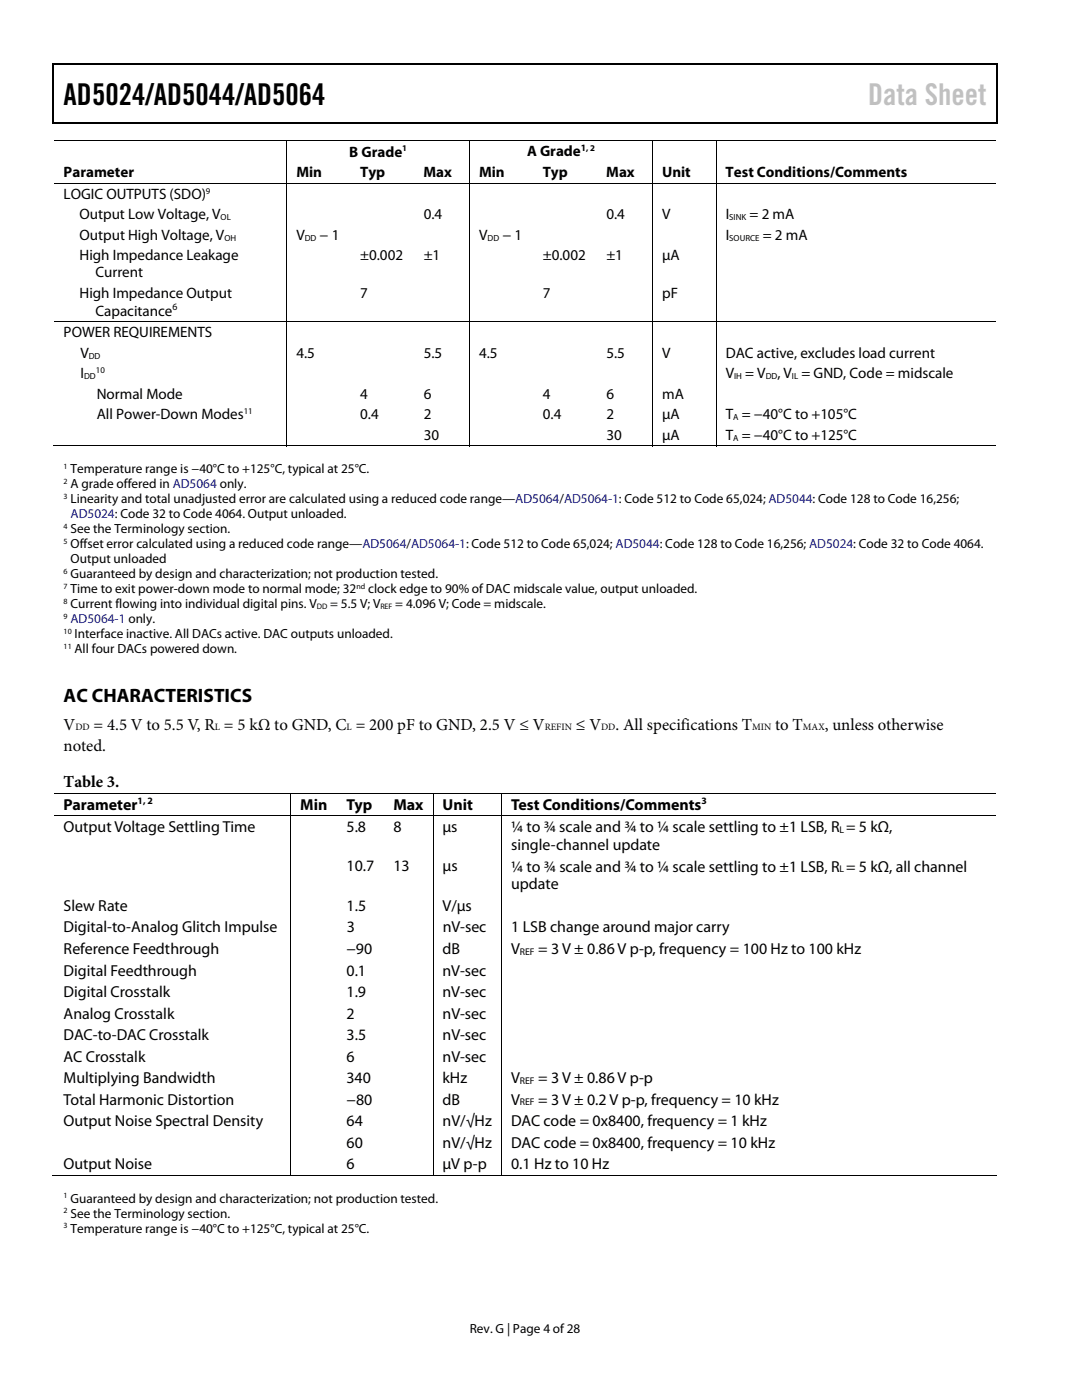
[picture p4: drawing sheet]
<svg xmlns="http://www.w3.org/2000/svg" width="216mm" height="279mm" viewBox="0 0 216 279" stroke-linecap="round" stroke-linejoin="round" font-family="sans-serif">
<defs><g id="words">
<text font-size="6" x="12.7" y="21">AD5024/AD5044/AD5064</text>
<text font-size="6" fill="#c0c0c0" x="173.2" y="21">Data Sheet</text>
<text font-size="3.9" x="12.7" y="140.1">AC CHARACTERISTICS</text>
<g font-size="3.3">
<text x="12.7" y="145.6">V</text>
<text x="12.7" y="149.9">noted.</text>
<text x="18.7" y="145.6">= 4.5 V to 5.5 V, R = 5 kΩ to GND, C = 200 pF to GND, 2.5 V ≤ V</text>
<text x="114.9" y="145.6">≤ V</text>
<text x="122.8" y="145.6">. All specifications T</text>
<text x="154.7" y="145.6">to T</text>
<text x="164.6" y="145.6">, unless otherwise</text>
<text x="12.7" y="157">Table 3.</text>
</g>
<g font-size="3.2">
<text x="12.7" y="161.6">Parameter</text>
<text x="59.9" y="161.6">Min</text>
<text x="69.2" y="161.6">Typ</text>
<text x="78.5" y="161.6">Max</text>
<text x="88.3" y="161.6">Unit</text>
<text x="102" y="161.6">Test Conditions/Comments</text>
<text x="12.7" y="166">Output Voltage Settling Time</text>
<text x="69.1" y="166">5.8</text>
<text x="78.5" y="166">8</text>
<text x="88.3" y="166">μs</text>
<text x="102" y="166">¼ to ¾ scale and ¾ to ¼ scale settling to ±1 LSB, R = 5 kΩ,</text>
<text x="69.2" y="173.9">10.7</text>
<text x="78.5" y="173.9">13</text>
<text x="88.3" y="173.9">μs</text>
<text x="102" y="169.6">single-channel update</text>
<text x="102" y="173.9">¼ to ¾ scale and ¾ to ¼ scale settling to ±1 LSB, R = 5 kΩ, all channel</text>
<text x="102" y="177.5">update</text>
<text x="12.7" y="181.8">Slew Rate</text>
<text x="69.2" y="181.8">1.5</text>
<text x="88.3" y="181.8">V/μs</text>
<text x="12.7" y="186.1">Digital-to-Analog Glitch Impulse</text>
<text x="12.7" y="190.4">Reference Feedthrough</text>
<text x="69.1" y="190.4">−90</text>
<text x="69.2" y="186.1">3</text>
<text x="88.3" y="190.4">dB</text>
<text x="88.3" y="186.1">nV-sec</text>
<text x="102" y="190.4">V</text>
<text x="102" y="186.1">1 LSB change around major carry</text>
<text x="107.4" y="190.4">= 3 V ± 0.86 V p-p, frequency = 100 Hz to 100 kHz</text>
<text x="12.7" y="194.7">Digital Feedthrough</text>
<text x="69.1" y="194.7">0.1</text>
<text x="88.3" y="194.7">nV-sec</text>
<text x="12.7" y="199">Digital Crosstalk</text>
<text x="12.7" y="203.3">Analog Crosstalk</text>
<text x="69.2" y="199">1.9</text>
<text x="69.2" y="203.3">2</text>
<text x="88.3" y="199">nV-sec</text>
<text x="88.3" y="203.3">nV-sec</text>
<text x="12.7" y="207.6">DAC-to-DAC Crosstalk</text>
<text x="69.2" y="207.6">3.5</text>
<text x="88.3" y="207.6">nV-sec</text>
<text x="12.7" y="211.9">AC Crosstalk</text>
<text x="69.2" y="211.9">6</text>
<text x="88.3" y="211.9">nV-sec</text>
<text x="12.7" y="216.2">Multiplying Bandwidth</text>
<text x="12.7" y="220.5">Total Harmonic Distortion</text>
<text x="69.1" y="216.2">340</text>
<text x="69.2" y="220.5">−80</text>
<text x="88.3" y="216.2">kHz</text>
<text x="88.3" y="220.5">dB</text>
<text x="102" y="216.2">V</text>
<text x="102" y="220.5">V</text>
<text x="107.4" y="216.2">= 3 V ± 0.86 V p-p</text>
<text x="107.4" y="220.5">= 3 V ± 0.2 V p-p, frequency = 10 kHz</text>
<text x="12.7" y="224.7">Output Noise Spectral Density</text>
<text x="69.2" y="224.7">64</text>
<text x="88.3" y="224.7">nV/√Hz</text>
<text x="102" y="224.7">DAC code = 0x8400, frequency = 1 kHz</text>
<text x="12.7" y="233.3">Output Noise</text>
<text x="69.1" y="233.3">6</text>
<text x="69.2" y="229">60</text>
<text x="88.3" y="233.3">μV p-p</text>
<text x="88.3" y="229">nV/√Hz</text>
<text x="102" y="233.3">0.1 Hz to 10 Hz</text>
<text x="102" y="229">DAC code = 0x8400, frequency = 10 kHz</text>
</g>
<g font-size="3">
<text x="12.7" y="35.4">Parameter</text>
<text x="59.1" y="35.4">Min</text>
<text x="69.7" y="31.3">B Grade</text>
<text x="71.9" y="35.4">Typ</text>
<text x="84.5" y="35.4">Max</text>
<text x="95.6" y="35.4">Min</text>
<text x="105.2" y="31.2">A Grade</text>
<text x="108.3" y="35.4">Typ</text>
<text x="121" y="35.4">Max</text>
<text x="132.1" y="35.4">Unit</text>
<text x="144.8" y="35.4">Test Conditions/Comments</text>
<text x="12.7" y="39.7">LOGIC OUTPUTS (SDO)</text>
<text x="15.9" y="43.8">Output Low Voltage, V</text>
<text x="15.9" y="47.9">Output High Voltage, V</text>
<text x="59.1" y="47.9">V</text>
<text x="63.8" y="47.9">− 1</text>
<text x="84.5" y="43.8">0.4</text>
<text x="95.6" y="47.9">V</text>
<text x="100.2" y="47.9">− 1</text>
<text x="121" y="43.8">0.4</text>
<text x="132.1" y="43.8">V</text>
<text x="144.8" y="47.9">I</text>
<text x="144.8" y="43.8">I</text>
<text x="149.6" y="43.8">= 2 mA</text>
<text x="152.2" y="47.9">= 2 mA</text>
<text x="15.9" y="52">High Impedance Leakage</text>
<text x="71.9" y="52">±0.002</text>
<text x="84.5" y="52">±1</text>
<text x="108.3" y="52">±0.002</text>
<text x="121" y="52">±1</text>
<text x="132.1" y="52">μA</text>
<text x="15.9" y="59.5">High Impedance Output</text>
<text x="19" y="55.4">Current</text>
<text x="71.9" y="59.5">7</text>
<text x="108.3" y="59.5">7</text>
<text x="132.1" y="59.5">pF</text>
<text x="19" y="63">Capacitance</text>
<text x="12.7" y="67.3">POWER REQUIREMENTS</text>
<text x="16" y="71.4">V</text>
<text x="59.1" y="71.4">4.5</text>
<text x="84.5" y="71.4">5.5</text>
<text x="95.6" y="71.4">4.5</text>
<text x="121" y="71.4">5.5</text>
<text x="132.1" y="71.4">V</text>
<text x="144.8" y="71.4">DAC active, excludes load current</text>
<text x="16" y="75.5">I</text>
<text x="144.8" y="75.5">V</text>
<text x="148.7" y="75.5">= V</text>
<text x="155.1" y="75.5">, V = GND, Code = midscale</text>
<text x="19.3" y="79.6">Normal Mode</text>
<text x="19.3" y="83.7">All Power-Down Modes</text>
<text x="71.9" y="83.7">0.4</text>
<text x="71.9" y="79.6">4</text>
<text x="84.5" y="83.7">2</text>
<text x="84.6" y="79.6">6</text>
<text x="108.3" y="83.7">0.4</text>
<text x="108.3" y="79.6">4</text>
<text x="121" y="79.6">6</text>
<text x="121" y="83.7">2</text>
<text x="132.1" y="79.6">mA</text>
<text x="132.1" y="83.7">μA</text>
<text x="144.8" y="83.7">T = −40°C to +105°C</text>
<text x="84.5" y="87.8">30</text>
<text x="121" y="87.8">30</text>
<text x="132.1" y="87.8">μA</text>
<text x="144.8" y="87.8">T = −40°C to +125°C</text>
</g>
<g font-size="2.6">
<text x="14.1" y="94.4">Temperature range is −40°C to +125°C, typical at 25°C.</text>
<text x="14.1" y="97.4">A grade offered in AD5064 only.</text>
<text x="14.1" y="100.4">Linearity and total unadjusted error are calculated using a reduced code range—AD5064/AD5064-1: Code 512 to Code 65,024; AD5044: Code 128 to Code 16,256;</text>
<text x="14.1" y="106.4">See the Terminology section.</text>
<text x="14.1" y="109.4">Offset error calculated using a reduced code range—AD5064/AD5064-1: Code 512 to Code 65,024; AD5044: Code 128 to Code 16,256; AD5024: Code 32 to Code 4064.</text>
<text x="14.1" y="112.4">Output unloaded</text>
<text x="14.1" y="115.4">Guaranteed by design and characterization; not production tested.</text>
<text x="14.1" y="118.4">Time to exit power-down mode to normal mode; 32</text>
<text x="73.4" y="118.4">clock edge to 90% of DAC midscale value, output unloaded.</text>
<text x="14.1" y="121.3">Current flowing into individual digital pins. V</text>
<text x="65.9" y="121.3">= 5.5 V; V</text>
<text x="78.9" y="121.3">= 4.096 V; Code = midscale.</text>
<text x="14.9" y="127.3">Interface inactive. All DACs active. DAC outputs unloaded.</text>
<text x="14.9" y="130.3">All four DACs powered down.</text>
<text x="14.1" y="240">Guaranteed by design and characterization; not production tested.</text>
<text x="14.1" y="243">See the Terminology section.</text>
<text x="14.1" y="246">Temperature range is −40°C to +125°C, typical at 25°C.</text>
<text x="93.7" y="266">Rev. G | Page 4 of 28</text>
</g>
<g font-size="2.6" fill="#00f">
<text x="14.1" y="103.4">AD5024: Code 32 to Code 4064. Output unloaded.</text>
<text x="14.1" y="124.3">AD5064-1 only.</text>
</g>
<g font-size="1.9">
<text x="115.9" y="30.1">1, 2</text>
<text x="34.4" y="61.9">6</text>
<text x="15" y="145.8">DD</text>
<text x="42.9" y="145.8">L</text>
<text x="69.2" y="145.8">L</text>
<text x="108.7" y="145.8">REFIN</text>
<text x="120" y="145.8">DD</text>
<text x="150.1" y="145.8">MIN</text>
<text x="160.2" y="145.8">MAX</text>
<text x="27.5" y="160.5">1, 2</text>
<text x="140" y="160.5">3</text>
<text x="167.5" y="166.2">L</text>
<text x="167.5" y="174.1">L</text>
<text x="103.8" y="190.6">REF</text>
<text x="103.8" y="216.3">REF</text>
<text x="103.8" y="220.6">REF</text>
</g>
<g font-size="1.8">
<text x="80.3" y="30.2">1</text>
<text x="41.1" y="38.6">9</text>
<text x="44" y="43.9">OL</text>
<text x="145.5" y="43.9">SINK</text>
<text x="44.8" y="48">OH</text>
<text x="60.8" y="48">DD</text>
<text x="97.3" y="48">DD</text>
<text x="145.5" y="48">SOURCE</text>
<text x="17.7" y="71.6">DD</text>
<text x="16.8" y="75.7">DD</text>
<text x="19.1" y="74.5">10</text>
<text x="146.5" y="75.7">IH</text>
<text x="152.8" y="75.7">DD</text>
<text x="158" y="75.7">IL</text>
<text x="48.6" y="82.7">11</text>
<text x="146.3" y="83.9">A</text>
<text x="146.3" y="88">A</text>
</g>
<g font-size="1.6">
<text x="12.7" y="93.5">1</text>
<text x="12.7" y="96.5">2</text>
<text x="12.7" y="99.5">3</text>
<text x="12.7" y="105.5">4</text>
<text x="12.7" y="108.5">5</text>
<text x="12.7" y="114.5">6</text>
<text x="12.7" y="117.5">7</text>
<text x="71.1" y="117.5">nd</text>
<text x="12.7" y="120.5">8</text>
<text x="12.7" y="123.4">9</text>
<text x="63.2" y="121.5">DD</text>
<text x="75.9" y="121.5">REF</text>
<text x="12.7" y="126.4">10</text>
<text x="12.7" y="129.4">11</text>
<text x="12.7" y="239.1">1</text>
<text x="12.7" y="242.1">2</text>
<text x="12.7" y="245.1">3</text>
</g>
</g></defs>
<path d="M10.5 12.7h.3v1h-.3zM198.8 12.7h.2v1h-.2zM198.8 12.7h.2v.3h-.2zM198.8 24.4h.2v.3h-.2z" fill="#000"/>
<path d="M10.5 12.8h188.3M10.7 13.7v11M198.9 13.7v11M10.5 24.5h188.3" fill="none" stroke="#000" stroke-width=".25"/>
<g fill="none" stroke="#000" stroke-width=".2">
<path d="M10.8 27.9h188M10.8 36.6h188M57.2 28v8.5M57.2 36.7v27.5M93.7 28v8.5M93.7 36.7v27.5M130.2 28v8.5M130.2 36.7v27.5M142.9 28v8.5M142.9 36.7v27.5M57.2 64.3v24.8M93.7 64.3v24.8"/>
<path d="M130.2 64.3v24.8M142.9 64.3v24.8M198.8 64.2h-188M10.5 89h46.6M57.3 89h36.3M93.8 89h36.4M130.3 89h12.5M143 89h55.8M10.8 158.3h188M58 158.4v4.3M86.4 158.4v4.3M100.1 158.4v4.3"/>
<path d="M10.8 162.8h188M58 162.9v71.8M86.4 162.9v71.8M100.1 162.9v71.8M10.5 234.6h47.4M58.1 234.6h28.2M86.5 234.6h13.5M100.2 234.6h98.6"/>
</g>
<use href="#words"/>
</svg>
